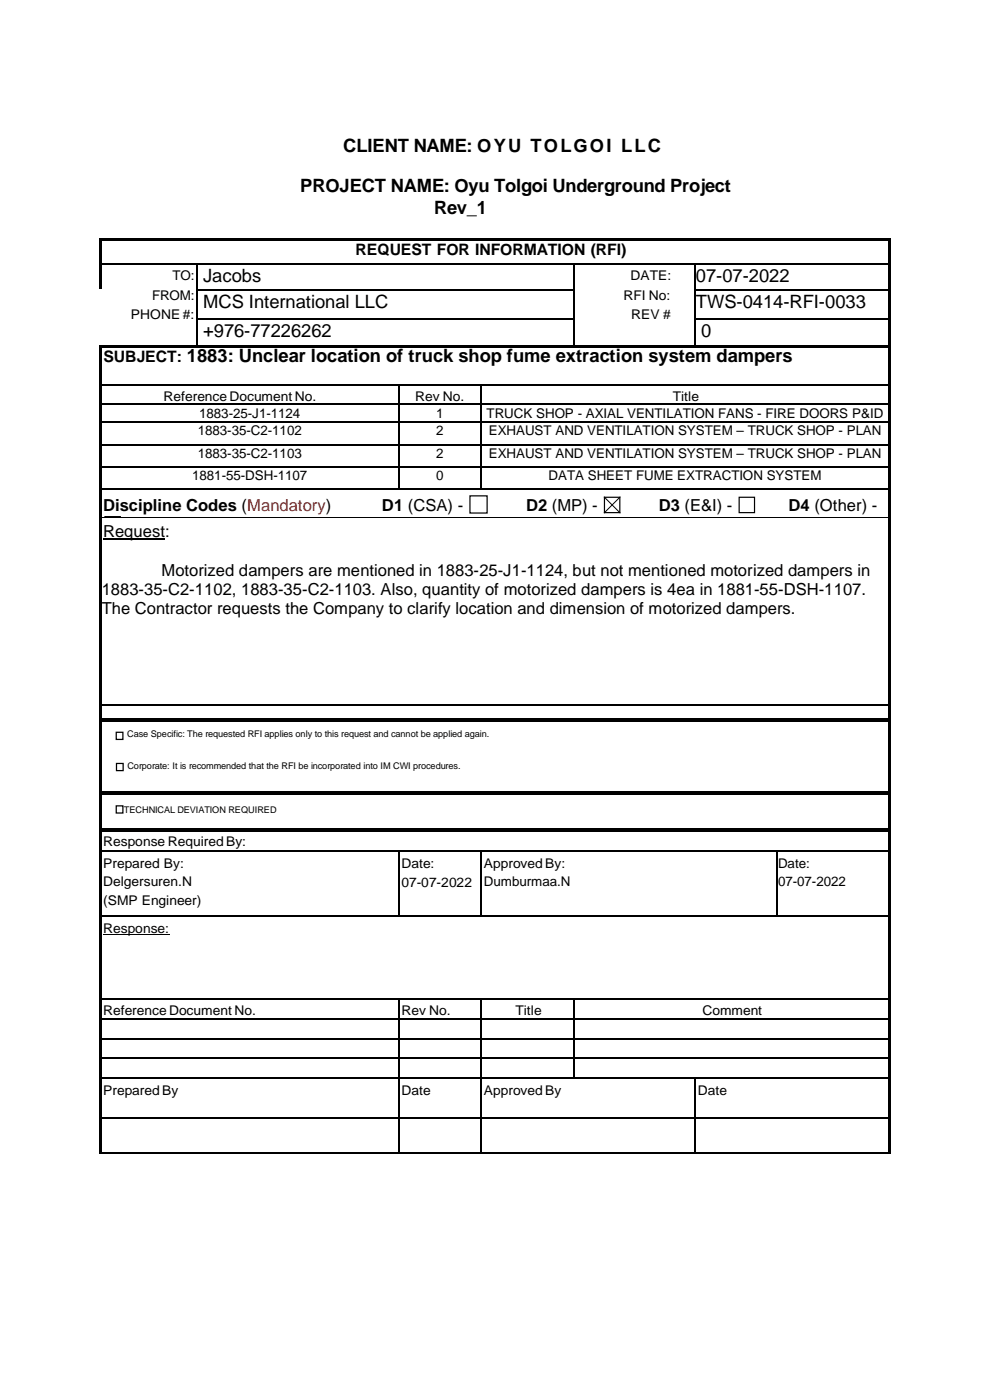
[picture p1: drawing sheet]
<svg xmlns="http://www.w3.org/2000/svg" width="210mm" height="297mm" viewBox="0 0 210 297" stroke-linecap="round" stroke-linejoin="round" font-family="sans-serif">
<defs><g id="words">
<g font-size="3.9">
<text x="72.8" y="32.2">CLIENT NAME: OYU TOLGOI LLC</text>
<text x="63.7" y="40.8">PROJECT NAME: Oyu Tolgoi Underground Project</text>
<text x="92.1" y="45.4">Rev_1</text>
<text x="43.1" y="59.8">Jacobs</text>
<text x="147.6" y="59.8">07-07-2022</text>
<text x="43.1" y="65.3">MCS International LLC</text>
<text x="147.6" y="65.3">TWS-0414-RFI-0033</text>
<text x="43.1" y="71.5">+976-77226262</text>
<text x="148.7" y="71.5">0</text>
<text x="39.7" y="76.9">1883: Unclear location of truck shop fume extraction system dampers</text>
</g>
<g font-size="3.5">
<text x="21.9" y="108.4">Discipline Codes (Mandatory)</text>
<text x="21.9" y="113.9">Request:</text>
<text x="81" y="108.4">D1 (CSA) -</text>
<text x="111.6" y="108.4">D2 (MP) -</text>
<text x="139.7" y="108.4">D3 (E&amp;I) -</text>
<text x="167.3" y="108.4">D4 (Other) -</text>
<text x="34.3" y="122.2">Motorized dampers are mentioned in 1883-25-J1-1124, but not mentioned motorized dampers in</text>
<text x="21.6" y="126.3">1883-35-C2-1102, 1883-35-C2-1103. Also, quantity of motorized dampers is 4ea in 1881-55-DSH-1107.</text>
<text x="21.6" y="130.3">The Contractor requests the Company to clarify location and dimension of motorized dampers.</text>
</g>
<g font-size="3.3">
<text x="75.4" y="54.1">REQUEST FOR INFORMATION (RFI)</text>
<text x="21.9" y="76.9">SUBJECT:</text>
</g>
<g font-size="2.8">
<text x="36.6" y="59.4">TO:</text>
<text x="133.7" y="59.4">DATE:</text>
<text x="32.3" y="63.7">FROM:</text>
<text x="132.3" y="63.7">RFI No:</text>
<text x="27.8" y="67.6">PHONE #:</text>
<text x="133.9" y="67.6">REV #</text>
<text x="34.7" y="85">Reference Document No.</text>
<text x="42.2" y="88.6">1883-25-J1-1124</text>
<text x="88.1" y="85">Rev No.</text>
<text x="92.5" y="88.6">1</text>
<text x="103.2" y="88.6">TRUCK SHOP - AXIAL VENTILATION FANS - FIRE DOORS P&amp;ID</text>
<text x="142.7" y="85">Title</text>
<text x="42" y="92.4">1883-35-C2-1102</text>
<text x="92.5" y="92.4">2</text>
<text x="103.7" y="92.4">EXHAUST AND VENTILATION SYSTEM – TRUCK SHOP - PLAN</text>
<text x="40.8" y="101.9">1881-55-DSH-1107</text>
<text x="42" y="97.2">1883-35-C2-1103</text>
<text x="92.5" y="97.2">2</text>
<text x="92.5" y="101.9">0</text>
<text x="103.7" y="97.2">EXHAUST AND VENTILATION SYSTEM – TRUCK SHOP - PLAN</text>
<text x="116.4" y="101.9">DATA SHEET FUME EXTRACTION SYSTEM</text>
<text x="21.9" y="179.5">Response Required By:</text>
<text x="21.9" y="184.1">Prepared By:</text>
<text x="85.2" y="184.1">Date:</text>
<text x="102.7" y="184.1">Approved By:</text>
<text x="165.1" y="184.1">Date:</text>
<text x="21.9" y="188">Delgersuren.N</text>
<text x="21.9" y="192">(SMP Engineer)</text>
<text x="85.2" y="188.2">07-07-2022</text>
<text x="102.7" y="188">Dumburmaa.N</text>
<text x="165.1" y="188">07-07-2022</text>
<text x="21.9" y="197.9">Response:</text>
<text x="21.9" y="215.3">Reference Document No.</text>
<text x="85.2" y="215.3">Rev No.</text>
<text x="109.3" y="215.3">Title</text>
<text x="149" y="215.3">Comment</text>
<text x="21.9" y="232.2">Prepared By</text>
<text x="85.2" y="232.3">Date</text>
<text x="102.7" y="232.2">Approved By</text>
<text x="148" y="232.2">Date</text>
</g>
<g font-size="1.9">
<text x="27" y="156.3">Case Specific: The requested RFI applies only to this request and cannot be applied again.</text>
<text x="27" y="163.2">Corporate: It is recommended that the RFI be incorporated into IM CWI procedures.</text>
<text x="26.3" y="172.4">TECHNICAL DEVIATION REQUIRED</text>
</g>
</g></defs>
<g fill="#000">
<path d="M21.1 50.6h.5v.5h-.5z" fill-rule="evenodd"/>
<path d="M21.1 50.6h.5v.5h-.5z" fill-rule="evenodd"/>
<path d="M21.1 51.1h.5v4.7h-.5z" fill-rule="evenodd"/>
<path d="M21.6 50.6h166.8v.5h-166.8z" fill-rule="evenodd"/>
<path d="M188.4 50.6h.4v.5h-.4z" fill-rule="evenodd"/>
<path d="M188.4 50.6h.4v.5h-.4z" fill-rule="evenodd"/>
<path d="M188.4 51.1h.4v4.7h-.4z" fill-rule="evenodd"/>
<path d="M21.1 56.1h.5v5.3h-.5z" fill-rule="evenodd"/>
<path d="M21.1 73.4h.5v.4h-.5z" fill-rule="evenodd"/>
<path d="M21.1 73.4h.5v.4h-.5z" fill-rule="evenodd"/>
<path d="M21.6 73.4h.5v.4h-.5z" fill-rule="evenodd"/>
<path d="M22.1 73.4h19.6v.4h-19.6z" fill-rule="evenodd"/>
<path d="M41.7 73.4h.5v.4h-.5z" fill-rule="evenodd"/>
<path d="M42.2 73.4h79.5v.4h-79.5z" fill-rule="evenodd"/>
<path d="M121.7 73.4h.4v.4h-.4z" fill-rule="evenodd"/>
<path d="M122.1 73.4h25.2v.4h-25.2z" fill-rule="evenodd"/>
<path d="M147.3 73.4h.4v.4h-.4z" fill-rule="evenodd"/>
<path d="M147.7 73.4h40.7v.4h-40.7z" fill-rule="evenodd"/>
<path d="M188.4 56.1h.4v5.3h-.4z" fill-rule="evenodd"/>
<path d="M188.4 61.7h.4v5.9h-.4z" fill-rule="evenodd"/>
<path d="M188.4 67.9h.4v5.5h-.4z" fill-rule="evenodd"/>
<path d="M188.4 73.4h.4v.4h-.4z" fill-rule="evenodd"/>
<path d="M21.1 73.8h.5v7.6h-.5z" fill-rule="evenodd"/>
<path d="M21.1 81.7h.5v3.9h-.5z" fill-rule="evenodd"/>
<path d="M21.1 85.9h.5v3.6h-.5z" fill-rule="evenodd"/>
<path d="M21.1 89.7h.5v4.5h-.5z" fill-rule="evenodd"/>
<path d="M21.1 94.5h.5v4.4h-.5z" fill-rule="evenodd"/>
<path d="M188.4 73.8h.4v7.6h-.4z" fill-rule="evenodd"/>
<path d="M188.4 81.7h.4v3.9h-.4z" fill-rule="evenodd"/>
<path d="M188.4 85.9h.4v3.6h-.4z" fill-rule="evenodd"/>
<path d="M188.4 89.7h.4v4.5h-.4z" fill-rule="evenodd"/>
<path d="M188.4 94.5h.4v4.4h-.4z" fill-rule="evenodd"/>
<path d="M21.1 99.2h.5v4.5h-.5z" fill-rule="evenodd"/>
<path d="M21.1 104h.5v5.7h-.5z" fill-rule="evenodd"/>
<path d="M188.4 99.2h.4v4.5h-.4z" fill-rule="evenodd"/>
<path d="M188.4 104h.4v5.7h-.4z" fill-rule="evenodd"/>
<path d="M21.1 109.9h.5v39.6h-.5z" fill-rule="evenodd"/>
<path d="M21.1 149.8h.5v2.6h-.5z" fill-rule="evenodd"/>
<path d="M21.1 152.4h.5v.8h-.5z" fill-rule="evenodd"/>
<path d="M21.6 152.4h166.8v.8h-166.8z" fill-rule="evenodd"/>
<path d="M188.4 109.9h.4v39.6h-.4z" fill-rule="evenodd"/>
<path d="M188.4 149.8h.4v2.6h-.4z" fill-rule="evenodd"/>
<path d="M188.4 152.4h.4v.8h-.4z" fill-rule="evenodd"/>
<path d="M21.1 153.2h.5v14.6h-.5z" fill-rule="evenodd"/>
<path d="M21.1 167.8h.5v.8h-.5z" fill-rule="evenodd"/>
<path d="M21.1 168.6h.5v7.1h-.5z" fill-rule="evenodd"/>
<path d="M21.1 175.7h.5v.7h-.5z" fill-rule="evenodd"/>
<path d="M21.6 167.8h166.8v.7h-166.8z" fill-rule="evenodd"/>
<path d="M21.6 175.7h166.8v.7h-166.8z" fill-rule="evenodd"/>
<path d="M188.4 153.2h.4v14.6h-.4z" fill-rule="evenodd"/>
<path d="M188.4 167.8h.4v.8h-.4z" fill-rule="evenodd"/>
<path d="M188.4 168.6h.4v7.1h-.4z" fill-rule="evenodd"/>
<path d="M188.4 175.7h.4v.7h-.4z" fill-rule="evenodd"/>
<path d="M21.1 176.4h.5v4h-.5z" fill-rule="evenodd"/>
<path d="M21.1 180.7h.5v13.5h-.5z" fill-rule="evenodd"/>
<path d="M188.4 176.4h.4v4h-.4z" fill-rule="evenodd"/>
<path d="M188.4 180.7h.4v13.5h-.4z" fill-rule="evenodd"/>
<path d="M21.1 194.5h.5v17.3h-.5z" fill-rule="evenodd"/>
<path d="M21.1 212h.5v3.9h-.5z" fill-rule="evenodd"/>
<path d="M188.4 194.5h.4v17.3h-.4z" fill-rule="evenodd"/>
<path d="M188.4 212h.4v3.9h-.4z" fill-rule="evenodd"/>
<path d="M21.1 216.2h.5v4h-.5z" fill-rule="evenodd"/>
<path d="M21.1 220.5h.5v3.9h-.5z" fill-rule="evenodd"/>
<path d="M21.1 224.7h.5v3.9h-.5z" fill-rule="evenodd"/>
<path d="M21.1 228.9h.5v8.1h-.5z" fill-rule="evenodd"/>
<path d="M188.4 216.2h.4v4h-.4z" fill-rule="evenodd"/>
<path d="M188.4 220.5h.4v3.9h-.4z" fill-rule="evenodd"/>
<path d="M188.4 224.7h.4v3.9h-.4z" fill-rule="evenodd"/>
<path d="M188.4 228.9h.4v8.1h-.4z" fill-rule="evenodd"/>
<path d="M21.1 237.3h.5v7.1h-.5z" fill-rule="evenodd"/>
<path d="M188.4 237.3h.4v7.1h-.4z" fill-rule="evenodd"/>
</g>
<g fill="#000">
<path d="M21.1 55.8h.5v.3h-.5zM41.7 55.8h.3v.3h-.3zM121.7 55.8h.3v.3h-.3zM147.3 55.8h.3v.3h-.3zM188.4 55.8h.4v.3h-.4zM41.7 61.4h.3v.3h-.3zM41.7 67.6h.3v.3h-.3zM121.7 61.4h.3v.3h-.3zM121.7 67.6h.3v.3h-.3zM147.3 61.4h.3v.3h-.3zM147.3 67.6h.3v.3h-.3zM188.4 61.4h.4v.3h-.4z"/>
<path d="M188.4 67.6h.4v.3h-.4zM21.1 81.4h.5v.3h-.5zM21.1 85.6h.5v.3h-.5zM21.1 89.5h.5v.2h-.5zM21.1 94.2h.5v.3h-.5zM21.1 98.9h.5v.3h-.5zM84.5 81.4h.3v.3h-.3zM84.5 85.6h.3v.3h-.3zM84.5 89.5h.3v.2h-.3zM84.5 94.2h.3v.3h-.3zM84.5 98.9h.3v.3h-.3zM101.9 81.4h.3v.3h-.3z"/>
<path d="M101.9 85.6h.3v.3h-.3zM101.9 89.5h.3v.2h-.3zM101.9 94.2h.3v.3h-.3zM101.9 98.9h.3v.3h-.3zM188.4 81.4h.4v.3h-.4zM188.4 85.6h.4v.3h-.4zM188.4 89.5h.4v.2h-.4zM188.4 94.2h.4v.3h-.4zM188.4 98.9h.4v.3h-.4zM21.1 103.7h.5v.3h-.5zM21.1 109.7h.5v.2h-.5zM84.5 103.7h.3v.3h-.3z"/>
<path d="M101.9 103.7h.3v.3h-.3zM188.4 103.7h.4v.3h-.4zM188.4 109.7h.4v.2h-.4zM21.1 149.5h.5v.3h-.5zM188.4 149.5h.4v.3h-.4zM21.1 180.4h.5v.3h-.5zM21.1 194.2h.5v.3h-.5zM84.5 180.4h.3v.3h-.3zM84.5 194.2h.3v.3h-.3zM101.9 180.4h.3v.3h-.3zM101.9 194.2h.3v.3h-.3zM164.8 180.4h.3v.3h-.3z"/>
<path d="M164.8 194.2h.3v.3h-.3zM188.4 180.4h.4v.3h-.4zM188.4 194.2h.4v.3h-.4zM21.1 211.8h.5v.2h-.5zM21.1 215.9h.5v.3h-.5zM84.5 211.8h.3v.2h-.3zM84.5 215.9h.3v.3h-.3zM101.9 211.8h.3v.2h-.3zM101.9 215.9h.3v.3h-.3zM121.7 211.8h.3v.2h-.3zM121.7 215.9h.3v.3h-.3zM188.4 211.8h.4v.2h-.4z"/>
<path d="M188.4 215.9h.4v.3h-.4zM21.1 220.2h.5v.3h-.5zM21.1 224.4h.5v.3h-.5zM21.1 228.6h.5v.3h-.5zM21.1 237h.5v.3h-.5zM84.5 220.2h.3v.3h-.3zM84.5 224.4h.3v.3h-.3zM84.5 228.6h.3v.3h-.3zM84.5 237h.3v.3h-.3zM101.9 220.2h.3v.3h-.3zM101.9 224.4h.3v.3h-.3zM101.9 228.6h.3v.3h-.3z"/>
<path d="M101.9 237h.3v.3h-.3zM121.7 220.2h.3v.3h-.3zM121.7 224.4h.3v.3h-.3zM121.7 228.6h.3v.3h-.3zM147.3 228.6h.3v.3h-.3zM147.3 237h.3v.3h-.3zM188.4 220.2h.4v.3h-.4zM188.4 224.4h.4v.3h-.4zM188.4 228.6h.4v.3h-.4zM188.4 237h.4v.3h-.4zM84.5 244.4h.3v.3h-.3zM101.9 244.4h.3v.3h-.3z"/>
<path d="M147.3 244.4h.3v.3h-.3zM188.4 244.4h.4v.3h-.4z"/>
</g>
<g fill="none" stroke="#000" stroke-width=".3">
<path d="M21.6 56h20.1M41.8 56.1v5.3M42 56h79.7M121.8 56.1v5.3M122 56h25.3M147.4 56.1v5.3M147.6 56h40.8M41.8 61.7v5.9M41.8 67.9v5.5M42 61.5h79.7M42 67.7h79.7M121.8 61.7v5.9"/>
<path d="M121.8 67.9v5.5M147.4 61.7v5.9M147.4 67.9v5.5M147.6 61.5h40.8M147.6 67.7h40.8M21.6 81.6h62.9M21.6 85.8h62.9M21.6 89.6h62.9M21.6 94.3h62.9M21.6 99.1h62.9M84.6 81.7v3.9M84.6 85.9v3.6"/>
<path d="M84.6 89.7v4.5M84.6 94.5v4.4M84.6 99.2v4.5M84.8 81.6h17.1M84.8 85.8h17.1M84.8 89.6h17.1M84.8 94.3h17.1M84.8 99.1h17.1M102.1 81.7v3.9M102.1 85.9v3.6M102.1 89.7v4.5M102.1 94.5v4.4"/>
<path d="M102.1 99.2v4.5M102.2 81.6h86.2M102.2 85.8h86.2M102.2 89.6h86.2M102.2 94.3h86.2M102.2 99.1h86.2M21.6 103.8h62.9M84.8 103.8h17.1M102.2 103.8h86.2M21.6 149.7h166.8M21.6 180.5h62.9M21.6 194.3h62.9"/>
<path d="M84.6 180.7v13.5M84.8 180.5h17.1M84.8 194.3h17.1M102.1 180.7v13.5M102.2 180.5h62.6M102.2 194.3h62.6M164.9 180.7v13.5M165.1 180.5h23.3M165.1 194.3h23.3M21.6 211.9h62.9M21.6 216.1h62.9M84.6 212v3.9"/>
<path d="M84.6 216.2v4M84.8 211.9h17.1M84.8 216.1h17.1M102.1 212v3.9M102.1 216.2v4M102.2 211.9h19.5M102.2 216.1h19.5M121.8 212v3.9M121.8 216.2v4M122 211.9h66.4M122 216.1h66.4M21.6 220.3h62.9"/>
<path d="M21.6 224.5h62.9M21.6 228.7h62.9M21.6 237.1h62.9M84.6 220.5v3.9M84.6 224.7v3.9M84.6 228.9v8.1M84.6 237.3v7.1M84.8 220.3h17.1M84.8 224.5h17.1M84.8 228.7h17.1M84.8 237.1h17.1M102.1 220.5v3.9"/>
<path d="M102.1 224.7v3.9M102.1 228.9v8.1M102.1 237.3v7.1M102.2 220.3h19.5M102.2 224.5h19.5M102.2 228.7h19.5M102.2 237.1h45.1M121.8 220.5v3.9M121.8 224.7v3.9M122 220.3h66.4M122 224.5h66.4M122 228.7h25.3"/>
<path d="M147.4 228.9v8.1M147.4 237.3v7.1M147.6 228.7h40.8M147.6 237.1h40.8M21.1 244.6h63.4M84.8 244.6h17.1M102.2 244.6h45.1M147.6 244.6h40.8"/>
</g>
<path d="M21.9 114.4h13.1M22.3 109.7v-.1h3.2v.1M99.7 105.2h3.6v3.6h-3.6zM128.2 105.5h3.3v3.3h-3.3zM156.8 105.5h3.3v3.3h-3.3z" fill="none" stroke="#000" stroke-width=".25"/>
<path d="M21.6 109.8h166.8M128.2 105.5l3.3 3.3M131.5 105.5l-3.3 3.3M21.9 198.3h14" fill="none" stroke="#000" stroke-width=".21"/>
<g fill="#fff" stroke="#000" stroke-width=".26">
<path d="M24.7 155.4h1.4v1.5h-1.4z" fill-rule="evenodd"/>
<path d="M24.7 171h1.4v1.5h-1.4z" fill-rule="evenodd"/>
<path d="M24.7 162h1.4v1.5h-1.4z" fill-rule="evenodd"/>
</g>
<use href="#words"/>
</svg>
